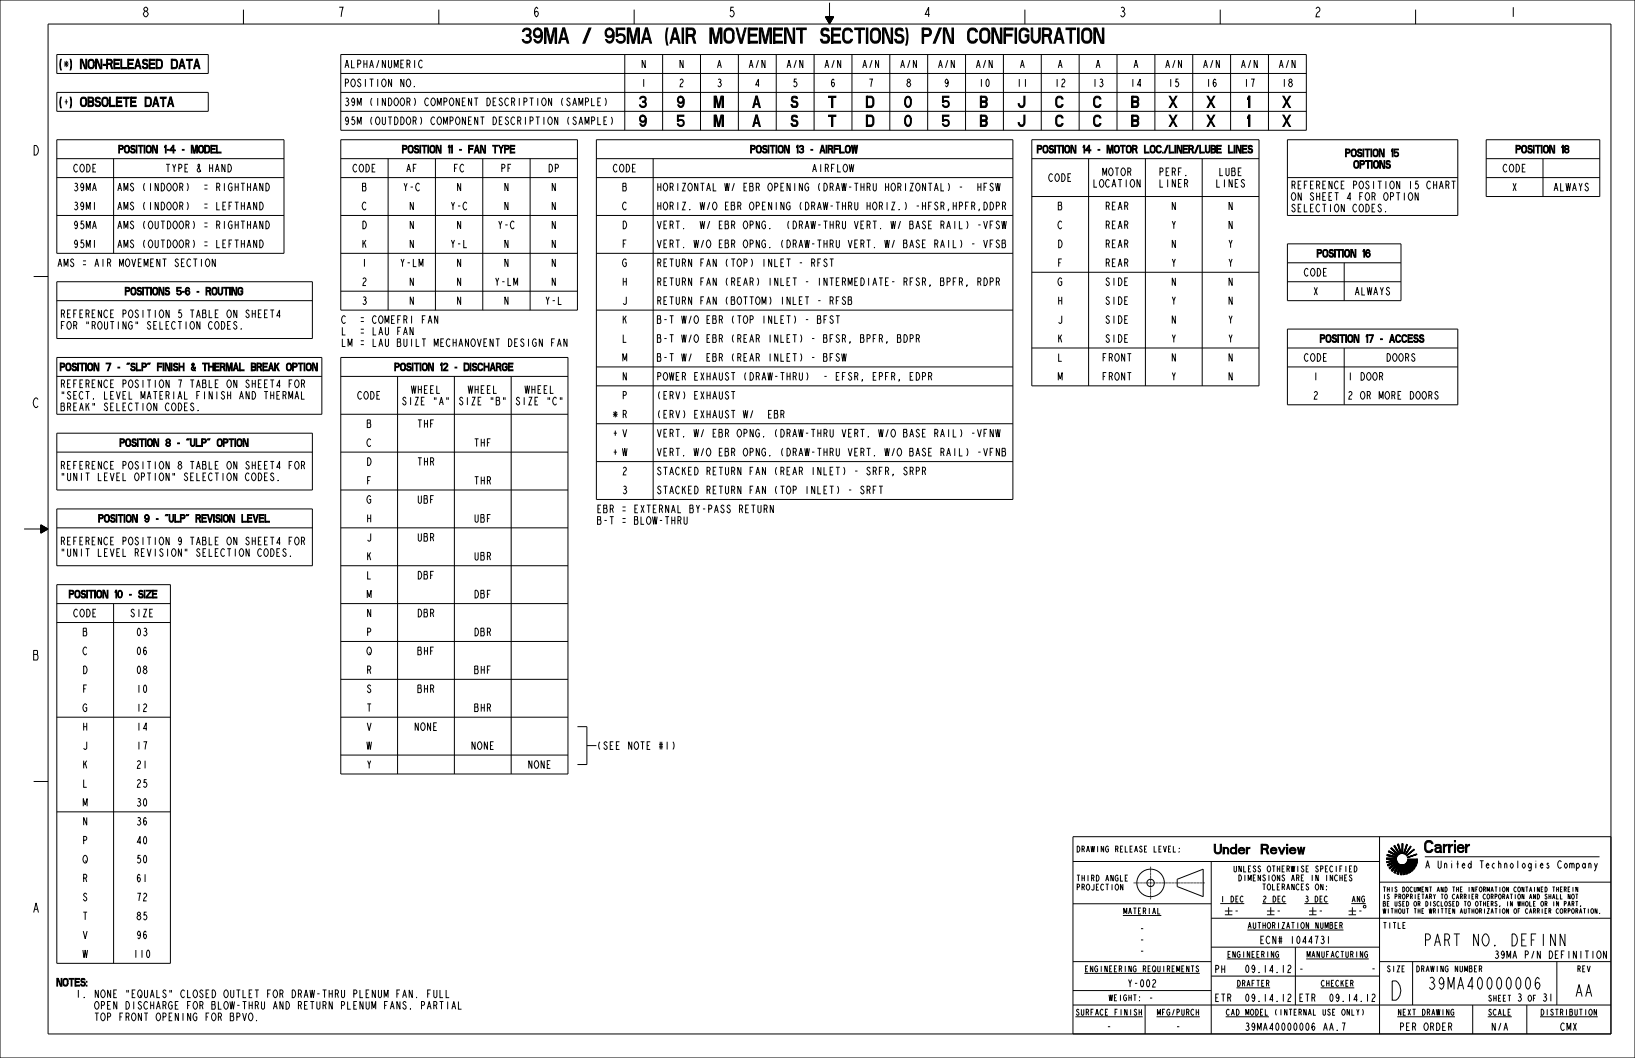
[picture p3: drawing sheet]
<svg xmlns="http://www.w3.org/2000/svg" width="864mm" height="559mm" viewBox="0 0 864 559" stroke-linecap="round" stroke-linejoin="round" font-family="sans-serif">
<defs><g id="words">
<text font-size="13.2" x="733" y="528">D</text>
<text font-size="10.4" x="265" y="23">39MA / 95MA (AIR MOVEMENT SECTIONS) P/N CONFIGURATION</text>
<g font-size="8.3">
<text x="752" y="450">Carrier</text>
<text x="753" y="500">PART NO. DEFINN</text>
<text x="755" y="523">39MA40000006</text>
<text x="832" y="526">AA</text>
</g>
<g font-size="7.8">
<text x="338" y="57">3</text>
<text x="358" y="57">9</text>
<text x="378" y="57">M</text>
<text x="398" y="57">A</text>
<text x="418" y="57">S</text>
<text x="438" y="57">T</text>
<text x="458" y="57">D</text>
<text x="478" y="57">0</text>
<text x="498" y="57">5</text>
<text x="518" y="57">B</text>
<text x="538" y="57">J</text>
<text x="558" y="57">C</text>
<text x="578" y="57">C</text>
<text x="598" y="57">B</text>
<text x="618" y="57">X</text>
<text x="638" y="57">X</text>
<text x="658" y="57">1</text>
<text x="678" y="57">X</text>
<text x="338" y="67">9</text>
<text x="358" y="67">5</text>
<text x="378" y="67">M</text>
<text x="398" y="67">A</text>
<text x="418" y="67">S</text>
<text x="438" y="67">T</text>
<text x="458" y="67">D</text>
<text x="478" y="67">0</text>
<text x="498" y="67">5</text>
<text x="518" y="67">B</text>
<text x="538" y="67">J</text>
<text x="558" y="67">C</text>
<text x="578" y="67">C</text>
<text x="598" y="67">B</text>
<text x="618" y="67">X</text>
<text x="638" y="67">X</text>
<text x="658" y="67">1</text>
<text x="678" y="67">X</text>
</g>
<g font-size="6.6">
<text x="75" y="9">8</text>
<text x="178" y="9">7</text>
<text x="281" y="9">6</text>
<text x="385" y="9">5</text>
<text x="488" y="9">4</text>
<text x="591" y="9">3</text>
<text x="694" y="9">2</text>
<text x="797" y="9">1</text>
<text x="17" y="82">D</text>
<text x="17" y="215">C</text>
<text x="17" y="349">B</text>
<text x="641" y="451">Under</text>
<text x="671" y="451">Review</text>
<text x="17" y="482">A</text>
</g>
<g font-size="6.5">
<text x="32" y="36">( ) NON-RELEASED DATA</text>
<text x="33" y="36">*</text>
<text x="32" y="56">( ) OBSOLETE DATA</text>
<text x="323" y="221">*</text>
</g>
<g font-size="5.3">
<text x="182" y="36">ALPHA/NUMERIC</text>
<text x="338" y="36">N</text>
<text x="358" y="36">N</text>
<text x="378" y="36">A</text>
<text x="395" y="36">A/N</text>
<text x="415" y="36">A/N</text>
<text x="435" y="36">A/N</text>
<text x="455" y="36">A/N</text>
<text x="475" y="36">A/N</text>
<text x="495" y="36">A/N</text>
<text x="515" y="36">A/N</text>
<text x="538" y="36">A</text>
<text x="558" y="36">A</text>
<text x="578" y="36">A</text>
<text x="598" y="36">A</text>
<text x="615" y="36">A/N</text>
<text x="635" y="36">A/N</text>
<text x="655" y="36">A/N</text>
<text x="675" y="36">A/N</text>
<text x="182" y="46">POSITION NO.</text>
<text x="338" y="46">1</text>
<text x="358" y="46">2</text>
<text x="378" y="46">3</text>
<text x="398" y="46">4</text>
<text x="418" y="46">5</text>
<text x="438" y="46">6</text>
<text x="458" y="46">7</text>
<text x="478" y="46">8</text>
<text x="498" y="46">9</text>
<text x="517" y="46">10</text>
<text x="537" y="46">11</text>
<text x="557" y="46">12</text>
<text x="577" y="46">13</text>
<text x="597" y="46">14</text>
<text x="617" y="46">15</text>
<text x="637" y="46">16</text>
<text x="657" y="46">17</text>
<text x="677" y="46">18</text>
<text x="33" y="56">+</text>
<text x="182" y="56">39M (INDOOR) COMPONENT DESCRIPTION (SAMPLE)</text>
<text x="182" y="66">95M (OUTDDOR) COMPONENT DESCRIPTION (SAMPLE)</text>
<text x="58" y="81">POSITION 1-4 - MODEL</text>
<text x="208" y="81">POSITION 11 - FAN TYPE</text>
<text x="392" y="81">POSITION 13 - AIRFLOW</text>
<text x="540" y="81">POSITION 14 - MOTOR LOC./LINER/LUBE LINES</text>
<text x="708" y="83">POSITION 15</text>
<text x="798" y="81">POSITION 18</text>
<text x="714" y="89">OPTIONS</text>
<text x="39" y="91">CODE</text>
<text x="87" y="91">TYPE &amp; HAND</text>
<text x="186" y="91">CODE</text>
<text x="214" y="91">AF</text>
<text x="239" y="91">FC</text>
<text x="264" y="91">PF</text>
<text x="289" y="91">DP</text>
<text x="324" y="91">CODE</text>
<text x="429" y="91">AIRFLOW</text>
<text x="554" y="96">CODE</text>
<text x="582" y="93">MOTOR</text>
<text x="612" y="93">PERF.</text>
<text x="644" y="93">LUBE</text>
<text x="794" y="91">CODE</text>
<text x="39" y="101">39MA</text>
<text x="62" y="101">AMS (INDOOR)</text>
<text x="106" y="101">= RIGHTHAND</text>
<text x="191" y="101">B</text>
<text x="213" y="101">Y-C</text>
<text x="241" y="101">N</text>
<text x="266" y="101">N</text>
<text x="291" y="101">N</text>
<text x="328" y="101">B</text>
<text x="347" y="101">HORIZONTAL W/ EBR OPENING (DRAW-THRU HORIZONTAL) -</text>
<text x="511" y="101">HFSW</text>
<text x="577" y="99">LOCATION</text>
<text x="612" y="99">LINER</text>
<text x="642" y="99">LINES</text>
<text x="682" y="100">REFERENCE POSITION 15 CHART</text>
<text x="798" y="101">X</text>
<text x="820" y="101">ALWAYS</text>
<text x="682" y="106">ON SHEET 4 FOR OPTION</text>
<text x="39" y="111">39M1</text>
<text x="62" y="111">AMS (INDOOR)</text>
<text x="106" y="111">= LEFTHAND</text>
<text x="191" y="111">C</text>
<text x="216" y="111">N</text>
<text x="238" y="111">Y-C</text>
<text x="266" y="111">N</text>
<text x="291" y="111">N</text>
<text x="328" y="111">C</text>
<text x="347" y="111">HORIZ. W/O EBR OPENING (DRAW-THRU HORIZ.) -HFSR,HPFR,DDPR</text>
<text x="558" y="111">B</text>
<text x="584" y="111">REAR</text>
<text x="618" y="111">N</text>
<text x="648" y="111">N</text>
<text x="682" y="112">SELECTION CODES.</text>
<text x="39" y="121">95MA</text>
<text x="62" y="121">AMS (OUTDOOR) = RIGHTHAND</text>
<text x="191" y="121">D</text>
<text x="216" y="121">N</text>
<text x="241" y="121">N</text>
<text x="263" y="121">Y-C</text>
<text x="291" y="121">N</text>
<text x="328" y="121">D</text>
<text x="347" y="121">VERT.</text>
<text x="369" y="121">W/ EBR OPNG.</text>
<text x="413" y="121">(DRAW-THRU VERT. W/ BASE RAIL) -VFSW</text>
<text x="558" y="121">C</text>
<text x="584" y="121">REAR</text>
<text x="618" y="121">Y</text>
<text x="648" y="121">N</text>
<text x="39" y="131">95M1</text>
<text x="62" y="131">AMS (OUTDOOR) = LEFTHAND</text>
<text x="191" y="131">K</text>
<text x="216" y="131">N</text>
<text x="238" y="131">Y-L</text>
<text x="266" y="131">N</text>
<text x="291" y="131">N</text>
<text x="328" y="131">F</text>
<text x="347" y="131">VERT. W/O EBR OPNG. (DRAW-THRU VERT. W/ BASE RAIL) - VFSB</text>
<text x="558" y="131">D</text>
<text x="584" y="131">REAR</text>
<text x="618" y="131">N</text>
<text x="648" y="131">Y</text>
<text x="693" y="136">POSITION 16</text>
<text x="30" y="141">AMS = AIR MOVEMENT SECTION</text>
<text x="191" y="141">1</text>
<text x="211" y="141">Y-LM</text>
<text x="241" y="141">N</text>
<text x="266" y="141">N</text>
<text x="291" y="141">N</text>
<text x="328" y="141">G</text>
<text x="347" y="141">RETURN FAN (TOP) INLET - RFST</text>
<text x="558" y="141">F</text>
<text x="584" y="141">REAR</text>
<text x="618" y="141">Y</text>
<text x="648" y="141">Y</text>
<text x="689" y="146">CODE</text>
<text x="61" y="156">POSITIONS 5-6 - ROUTING</text>
<text x="191" y="151">2</text>
<text x="216" y="151">N</text>
<text x="241" y="151">N</text>
<text x="261" y="151">Y-LM</text>
<text x="291" y="151">N</text>
<text x="328" y="151">H</text>
<text x="347" y="151">RETURN FAN (REAR) INLET - INTERMEDIATE- RFSR, BPFR, RDPR</text>
<text x="558" y="151">G</text>
<text x="584" y="151">SIDE</text>
<text x="618" y="151">N</text>
<text x="648" y="151">N</text>
<text x="693" y="156">X</text>
<text x="715" y="156">ALWAYS</text>
<text x="191" y="161">3</text>
<text x="216" y="161">N</text>
<text x="241" y="161">N</text>
<text x="266" y="161">N</text>
<text x="288" y="161">Y-L</text>
<text x="328" y="161">J</text>
<text x="347" y="161">RETURN FAN (BOTTOM) INLET - RFSB</text>
<text x="558" y="161">H</text>
<text x="584" y="161">SIDE</text>
<text x="618" y="161">Y</text>
<text x="648" y="161">N</text>
<text x="32" y="168">REFERENCE POSITION 5 TABLE ON SHEET4</text>
<text x="32" y="174">FOR &quot;ROUTING&quot; SELECTION CODES.</text>
<text x="180" y="171">C</text>
<text x="190" y="171">= COMEFRI FAN</text>
<text x="328" y="171">K</text>
<text x="347" y="171">B-T W/O EBR (TOP INLET) - BFST</text>
<text x="558" y="171">J</text>
<text x="584" y="171">SIDE</text>
<text x="618" y="171">N</text>
<text x="648" y="171">Y</text>
<text x="180" y="177">L</text>
<text x="190" y="177">= LAU FAN</text>
<text x="180" y="183">LM = LAU BUILT MECHANOVENT DESIGN FAN</text>
<text x="328" y="181">L</text>
<text x="347" y="181">B-T W/O EBR (REAR INLET) - BFSR, BPFR, BDPR</text>
<text x="558" y="181">K</text>
<text x="584" y="181">SIDE</text>
<text x="618" y="181">Y</text>
<text x="648" y="181">Y</text>
<text x="693" y="181">POSITION 17 - ACCESS</text>
<text x="328" y="191">M</text>
<text x="347" y="191">B-T W/</text>
<text x="372" y="191">EBR (REAR INLET) - BFSW</text>
<text x="558" y="191">L</text>
<text x="582" y="191">FRONT</text>
<text x="618" y="191">N</text>
<text x="648" y="191">N</text>
<text x="689" y="191">CODE</text>
<text x="732" y="191">DOORS</text>
<text x="25" y="196">POSITION 7 - &quot;SLP&quot; FINISH</text>
<text x="100" y="196">&amp; THERMAL BREAK OPTION</text>
<text x="204" y="196">POSITION 12 - DISCHARGE</text>
<text x="328" y="201">N</text>
<text x="347" y="201">POWER EXHAUST (DRAW-THRU)</text>
<text x="432" y="201">- EFSR, EPFR, EDPR</text>
<text x="558" y="201">M</text>
<text x="582" y="201">FRONT</text>
<text x="618" y="201">Y</text>
<text x="648" y="201">N</text>
<text x="693" y="201">1</text>
<text x="712" y="201">1 DOOR</text>
<text x="32" y="205">REFERENCE POSITION 7 TABLE ON SHEET4 FOR</text>
<text x="217" y="208">WHEEL</text>
<text x="247" y="208">WHEEL</text>
<text x="277" y="208">WHEEL</text>
<text x="32" y="211">&quot;SECT. LEVEL MATERIAL FINISH AND THERMAL</text>
<text x="189" y="211">CODE</text>
<text x="212" y="214">SIZE &quot;A&quot;</text>
<text x="242" y="214">SIZE &quot;B&quot;</text>
<text x="272" y="214">SIZE &quot;C&quot;</text>
<text x="328" y="211">P</text>
<text x="347" y="211">(ERV) EXHAUST</text>
<text x="693" y="211">2</text>
<text x="712" y="211">2 OR MORE DOORS</text>
<text x="32" y="217">BREAK&quot; SELECTION CODES.</text>
<text x="328" y="221">R</text>
<text x="347" y="221">(ERV) EXHAUST W/</text>
<text x="404" y="221">EBR</text>
<text x="193" y="226">B</text>
<text x="220" y="226">THF</text>
<text x="323" y="231">+ V</text>
<text x="347" y="231">VERT. W/ EBR OPNG. (DRAW-THRU VERT. W/O BASE RAIL) -VFNW</text>
<text x="58" y="236">POSITION 8 - &quot;ULP&quot; OPTION</text>
<text x="193" y="236">C</text>
<text x="250" y="236">THF</text>
<text x="193" y="246">D</text>
<text x="220" y="246">THR</text>
<text x="323" y="241">+ W</text>
<text x="347" y="241">VERT. W/O EBR OPNG. (DRAW-THRU VERT. W/O BASE RAIL) -VFNB</text>
<text x="32" y="248">REFERENCE POSITION 8 TABLE ON SHEET4 FOR</text>
<text x="328" y="251">2</text>
<text x="347" y="251">STACKED RETURN FAN (REAR INLET) - SRFR, SRPR</text>
<text x="32" y="254">&quot;UNIT LEVEL OPTION&quot; SELECTION CODES.</text>
<text x="193" y="256">F</text>
<text x="250" y="256">THR</text>
<text x="328" y="261">3</text>
<text x="347" y="261">STACKED RETURN FAN (TOP INLET) - SRFT</text>
<text x="193" y="266">G</text>
<text x="220" y="266">UBF</text>
<text x="45" y="276">POSITION 9 - &quot;ULP&quot; REVISION LEVEL</text>
<text x="193" y="276">H</text>
<text x="250" y="276">UBF</text>
<text x="315" y="271">EBR = EXTERNAL BY-PASS RETURN</text>
<text x="315" y="277">B-T = BLOW-THRU</text>
<text x="32" y="288">REFERENCE POSITION 9 TABLE ON SHEET4 FOR</text>
<text x="193" y="286">J</text>
<text x="220" y="286">UBR</text>
<text x="32" y="294">&quot;UNIT LEVEL REVISION&quot; SELECTION CODES.</text>
<text x="193" y="296">K</text>
<text x="250" y="296">UBR</text>
<text x="193" y="306">L</text>
<text x="220" y="306">DBF</text>
<text x="31" y="316">POSITION 10 - SIZE</text>
<text x="193" y="316">M</text>
<text x="250" y="316">DBF</text>
<text x="39" y="326">CODE</text>
<text x="69" y="326">SIZE</text>
<text x="193" y="326">N</text>
<text x="220" y="326">DBR</text>
<text x="43" y="336">B</text>
<text x="72" y="336">03</text>
<text x="193" y="336">P</text>
<text x="250" y="336">DBR</text>
<text x="43" y="346">C</text>
<text x="72" y="346">06</text>
<text x="193" y="346">Q</text>
<text x="220" y="346">BHF</text>
<text x="43" y="356">D</text>
<text x="72" y="356">08</text>
<text x="193" y="356">R</text>
<text x="250" y="356">BHF</text>
<text x="43" y="366">F</text>
<text x="72" y="366">10</text>
<text x="193" y="366">S</text>
<text x="220" y="366">BHR</text>
<text x="43" y="376">G</text>
<text x="72" y="376">12</text>
<text x="193" y="376">T</text>
<text x="250" y="376">BHR</text>
<text x="43" y="386">H</text>
<text x="72" y="386">14</text>
<text x="193" y="386">V</text>
<text x="219" y="386">NONE</text>
<text x="43" y="396">J</text>
<text x="72" y="396">17</text>
<text x="193" y="396">W</text>
<text x="249" y="396">NONE</text>
<text x="315" y="396">(SEE NOTE #1)</text>
<text x="43" y="406">K</text>
<text x="72" y="406">21</text>
<text x="193" y="406">Y</text>
<text x="279" y="406">NONE</text>
<text x="43" y="416">L</text>
<text x="72" y="416">25</text>
<text x="43" y="426">M</text>
<text x="72" y="426">30</text>
<text x="43" y="436">N</text>
<text x="72" y="436">36</text>
<text x="43" y="446">P</text>
<text x="72" y="446">40</text>
<text x="43" y="456">Q</text>
<text x="72" y="456">50</text>
<text x="43" y="466">R</text>
<text x="72" y="466">61</text>
<text x="43" y="476">S</text>
<text x="72" y="476">72</text>
<text x="43" y="486">T</text>
<text x="72" y="486">85</text>
<text x="43" y="496">V</text>
<text x="72" y="496">96</text>
<text x="43" y="506">W</text>
<text x="70" y="506">110</text>
<text x="30" y="521">NOTES:</text>
<text x="40" y="527">1. NONE &quot;EQUALS&quot; CLOSED OUTLET FOR DRAW-THRU PLENUM FAN. FULL</text>
<text x="49" y="533">OPEN DISCHARGE FOR BLOW-THRU AND RETURN PLENUM FANS. PARTIAL</text>
<text x="49" y="539">TOP FRONT OPENING FOR BPVO.</text>
</g>
<g font-size="5.2">
<text x="752" y="459">A United Technologies Company</text>
<text x="652" y="483">-</text>
<text x="674" y="483">-</text>
<text x="696" y="483">-</text>
<text x="717" y="483">-</text>
<text x="602" y="492">-</text>
<text x="602" y="498">-</text>
<text x="665" y="498">ECN# 1044731</text>
<text x="602" y="504">-</text>
<text x="790" y="506">39MA P/N DEFINITION</text>
<text x="641" y="514">PH</text>
<text x="658" y="514">09.14.12</text>
<text x="686" y="514">-</text>
<text x="724" y="514">-</text>
<text x="596" y="521">Y-002</text>
<text x="606" y="529">-</text>
<text x="641" y="529">ETR</text>
<text x="658" y="529">09.14.12</text>
<text x="686" y="529">ETR</text>
<text x="702" y="529">09.14.12</text>
<text x="801" y="529">3</text>
<text x="815" y="529">31</text>
<text x="584" y="544">-</text>
<text x="621" y="544">-</text>
<text x="658" y="544">39MA40000006</text>
<text x="699" y="544">AA.7</text>
<text x="739" y="544">PER ORDER</text>
<text x="788" y="544">N/A</text>
<text x="824" y="544">CMX</text>
</g>
<g font-size="4.1">
<text x="568" y="450">DRAWING RELEASE LEVEL:</text>
<text x="652" y="461">UNLESS OTHERWISE SPECIFIED</text>
<text x="568" y="465">THIRD ANGLE</text>
<text x="654" y="465">DIMENSIONS ARE IN INCHES</text>
<text x="568" y="470">PROJECTION</text>
<text x="667" y="470">TOLERANCES ON:</text>
<text x="645" y="476">1 DEC</text>
<text x="667" y="476">2 DEC</text>
<text x="689" y="476">3 DEC</text>
<text x="714" y="476">ANG</text>
<text x="593" y="483">MATERIAL</text>
<text x="659" y="490">AUTHORIZATION NUMBER</text>
<text x="730" y="490">TITLE</text>
<text x="648" y="506">ENGINEERING</text>
<text x="690" y="506">MANUFACTURING</text>
<text x="574" y="513">ENGINEERING REQUIREMENTS</text>
<text x="732" y="513">SIZE</text>
<text x="748" y="513">DRAWING NUMBER</text>
<text x="833" y="513">REV</text>
<text x="653" y="521">DRAFTER</text>
<text x="698" y="521">CHECKER</text>
<text x="586" y="529">WEIGHT:</text>
<text x="786" y="529">SHEET</text>
<text x="807" y="529">OF</text>
<text x="568" y="536">SURFACE FINISH</text>
<text x="611" y="536">MFG/PURCH</text>
<text x="648" y="536">CAD MODEL</text>
<text x="673" y="536">(INTERNAL USE ONLY)</text>
<text x="738" y="536">NEXT DRAWING</text>
<text x="786" y="536">SCALE</text>
<text x="814" y="536">DISTRIBUTION</text>
</g>
<g font-size="3.3">
<text x="730" y="471">THIS DOCUMENT AND THE INFORMATION CONTAINED THEREIN</text>
<text x="730" y="475">IS PROPRIETARY TO CARRIER CORPORATION AND SHALL NOT</text>
<text x="730" y="479">BE USED OR DISCLOSED TO OTHERS, IN WHOLE OR IN PART,</text>
<text x="730" y="482">WITHOUT THE WRITTEN AUTHORIZATION OF CARRIER CORPORATION.</text>
</g>
</g></defs>
<g fill="none" stroke="#000" stroke-width=".53">
<path d="M0 0h864v559h-864zM129 5v8M232 5v8M335 5v8M436 9h4l-2 4M436 9l2 4M436 9h4M436 9l2 3 2-3M436 9h4l-2 3-1-3M437 9h2l-1 3M437 9l1 2M437 10h2"/>
<path d="M438 10h1l-1 1M438 10v1M438 10h.1M438 1v12M439 10l-1 1-1-1M541 5v8M645 5v8M748 5v8M851 13v533h-826v-533h826M30 29h80v10h-80zM180 29h510v40h-510zM180 39h510"/>
<path d="M330 29v40M350 29v40M370 29v40M390 29v40M410 29v40M430 29v40M450 29v40M470 29v40M490 29v40M510 29v40M530 29v40M550 29v40"/>
<path d="M570 29v40M590 29v40M610 29v40M630 29v40M650 29v40M670 29v40M30 49h80v10h-80zM180 49h510M180 59h510M320 52v1v3M30 74h120v60h-120zM180 74h125v90h-125z"/>
<path d="M315 74h220v190h-220zM323 62v1v3M545 74h120v130h-120zM680 74h90v40h-90zM785 74h60v30h-60zM30 84h120M30 94h120M60 84v50M180 84h125M180 94h125M205 84v80M230 84v80"/>
<path d="M255 84v80M280 84v80M315 84h220M315 94h220M345 84v180M507 99h1M526 97v4l1-4 1 4v-4M545 84h120M575 84v120M605 84v120M635 84v120M680 94h90"/>
<path d="M785 84h60M785 94h60M815 84v20M30 114h120M180 114h125M315 114h220M529 117l1 4v-4l1 4 1-4M530 109l1-1v-1h-1v4M531 109v2M545 104h120M180 134h125M315 134h220"/>
<path d="M438 137h2M529 127h2v4h-2zM529 128h2M680 129h60v30h-60zM680 139h60M710 139v20M18 146h7M30 149h135v30h-135zM30 159h135M180 154h125M448 157h2l-1 4h-1zM526 149l2-1-1-1h-1v4"/>
<path d="M527 149l1 2M545 144h120M680 149h60M299 179v4l-1-4v4M315 164h220M442 167h2M484 179l2-1-1-1h-1v4M485 179l1 2M680 174h90v40h-90zM30 189h140v30h-140zM30 199h140M180 189h120v220h-120z"/>
<path d="M180 199h120M210 199v210M240 199v210M270 199v210M315 194h220M426 197l1 1-1 3M445 187v4l1-4v4l1-4M490 199l2-1v-1h-2v4M492 199v2M545 184h120M680 194h90M680 184h90"/>
<path d="M710 184v30M180 219h120M315 204h220M30 239h135M30 229h135v30h-135zM180 239h120M315 224h220M526 227v4l1-4 1 4v-4M529 237h2v4h-2zM529 238h2M180 259h120M315 244h220"/>
<path d="M13 279h12M22 277l3 2-3 3zM22 277l3 2-3 2M22 278v3M22 278l3 1M22 278v3l3-2M22 278l2 1-2 2M22 278l2 1-2 1M22 279v1l2-1M22 279h1l-1 1M23 279v1v-1M23 279h.1"/>
<path d="M30 279h135M30 269h135v30h-135zM180 279h120M180 299h120M30 319h60M30 309h60v200h-60zM60 319v190M180 319h120M30 329h60M180 339h120M180 359h120M30 379h60"/>
<path d="M180 379h120M180 399h120M305 384h5v20h-5M310 394h5M18 413h7M30 429h60M567 455h162M640 455v91M729 442v104M732 453h6l-6 1zM732 453h6v1h-6zM732 454l6-1v1z"/>
<path d="M732 455h5l-4 1zM732 455l6-1-1 1zM733 452l5 1zM733 451l5 2-5-1zM733 457l5-2zM733 457l5-2-5 2zM733 450l5 2zM734 449l4 3-5-2zM734 458l4-2zM734 458l4-2-4 3zM734 458l4-3v1zM735 448l4 3-1 1z"/>
<path d="M735 460l3-4-3 4zM735 448l4 3-4-3zM735 448l4 3-1 1-3-4zM736 447h1l2 4zM736 447l3 4zM738 454l-6 1 1 1 4-1-4 2 5-2-4 3v1l4-3-3 4 3-4-2 5h1l2-4-1 5h1l1-5v5h1v-4v4h1l-1-4 2 4 1-1-2-3 2 3h1l-2-3 3 2-2-3 3 2v-1l-2-1M738 454v1zM738 454a3 3 0 0 0 3 3 3 3 0 0 0 3-3h5v1h-3h3l-1 1h-2l2 1v1l-3-1M738 455v1zM738 456l-3 4zM738 456h1zM738 446h1l1 5z"/>
<path d="M738 446l2 5zM738 456l2 1zM738 456l1 1-3 4zM739 457h6h-1zM739 457l-2 4h-1zM739 457h6zM739 457h2zM739 457h1l-2 5zM739 457h5h-4zM740 457l3 1h-2zM740 457h4l-1 1zM740 457l-1 5h-1z"/>
<path d="M740 457l1 1-1 4zM741 458l1 4zM741 458h1zM741 458l1 4h-1zM741 458v4h-1zM741 446v5zM741 458h2zM741 457h4zM741 446v5M741 458h1l2 3zM741 458l3 3-1 1zM742 457v-1l3 1z"/>
<path d="M742 456h3M742 458h1l2 3zM742 458l3 3h-1zM742 456h4l-1 1zM743 452l4-3zM743 446l-1 5zM743 446l-2 5zM743 456l3-1h3zM743 456l6-1-3 1zM743 456h3h-4zM743 458l3 2zM743 458l1-1 2 3z"/>
<path d="M743 453l5-2zM743 455h3l-3 1zM743 455l6-1-3 1zM744 454h5l-6 1zM744 457h1l2 1zM744 457l3 1v1zM745 457h-6M745 457l1-1 2 1zM745 457h3v1zM745 447l-3 4zM746 456l3-1-1 1zM746 455l3-1v1z"/>
<path d="M753 453h92M851 442h-284v104M567 477h73M622 464l14-5v15l-14-6zM729 466h122M640 485h211M567 508h73M640 500h89M640 516h89M684 500v31M729 508h122M746 508v23"/>
<path d="M822 508v23M136 539h.1M236 523v4h1M242 529v4h2M567 523h73M567 531h284M605 531v15M778 531v15M806 531v15"/>
<circle cx="608" cy="466" r="7"/>
<circle cx="608" cy="466" r="1.9"/>
</g>
<g fill="#000">
<path d="M732 453h6l-6 1zM732 455l6-1-1 1zM733 451l5 2-5-1zM733 457l5-2zM734 449l4 3-5-2zM734 458l4-3v1zM738 456l-3 4zM735 448l4 3-4-3zM736 447h1l2 4zM732 455h5l-4 1zM732 454l6-1v1zM738 454v1z"/>
<path d="M733 452l5 1zM733 457l5-2-5 2zM738 455v1zM733 450l5 2zM734 458l4-2zM734 458l4-2-4 3zM738 456h1zM735 448l4 3-1 1zM735 460l3-4-3 4zM738 446h1l1 5zM738 456l2 1zM736 447l3 4z"/>
<path d="M739 457h6h-1zM739 457l-2 4h-1zM740 457h4l-1 1zM740 457l-1 5h-1zM738 446l2 5zM741 458v4h-1zM739 457h2zM743 446l-2 5zM741 458l1 4zM741 458h1zM745 447l-3 4zM741 458h1l2 3z"/>
<path d="M741 458h2zM743 456h3h-4zM742 456h4l-1 1zM743 452l4-3zM743 455h3l-3 1zM743 456l6-1-3 1zM742 458h1l2 3zM740 457l3 1h-2zM743 446l-1 5zM743 453l5-2zM743 455l6-1-3 1zM744 454h5l-6 1z"/>
<path d="M743 458l1-1 2 3zM739 457h5h-4zM744 457h1l2 1zM745 457l1-1 2 1zM744 457l3 1v1zM745 457h3v1zM743 456l3-1h3zM746 456l3-1-1 1zM746 455l3-1v1zM738 456l1 1-3 4zM739 457h1l-2 5zM740 457l1 1-1 4z"/>
<path d="M741 458l1 4h-1zM741 458l3 3-1 1zM742 458l3 3h-1zM743 458l3 2z"/>
</g>
<path d="M608 458v17M599 466h37" fill="none" stroke="#000" stroke-width=".53" stroke-dasharray=".1 .1 .4 .1" stroke-linecap="butt"/>
<!-- layer: NOTES3D -->
<g fill="none" stroke="#000" stroke-width=".53">
<path d="M767 96h2M128 174h.1M148 167h-2l2-3v4M159 203l2-1-1-1h-1v4M159 207v4h2M160 203l1 2M147 254h.1M159 246l2-1-1-1h-1v4M160 246l1 2M464 257h2M487 249l2-1-1-1h-1v4M488 249l1 2"/>
<path d="M154 294h.1M159 286l2-1-1-1h-1v4M160 286l1 2M667 446h2a1.4 1.4 0 0 1 1 1 1.4 1.4 0 0 1-1 2h-2v-1h2v-1v-1h-2zM668 448h1l1 3h-1zM645 477h12M649 479v4M667 477h12M671 479v4M689 477h13M693 479v4M714 477h7"/>
<path d="M714 479v4M720 478l1 1v1l-1-1zM832 472h2M833 472v3M833 468v3l-1-3v3M835 479h.1M593 484h20M647 481h4M647 483h4M659 491h51M669 481h4M669 483h4"/>
<path d="M691 481h4M691 483h4M712 481h4M712 483h4M845 482h.1M573 514h61M648 506h28M690 506h33M568 537h36M611 537h23M647 537h23M653 522h18"/>
<path d="M698 522h17M738 537h31M786 537h13M813 537h31"/>
</g>
<path d="M667 446h2a1.4 1.4 0 0 1 1 1 1.4 1.4 0 0 1-1 2h-2v-1h2v-1v-1h-2zM668 448h1l1 3h-1z" fill="#000"/>
<use href="#words"/>
</svg>
